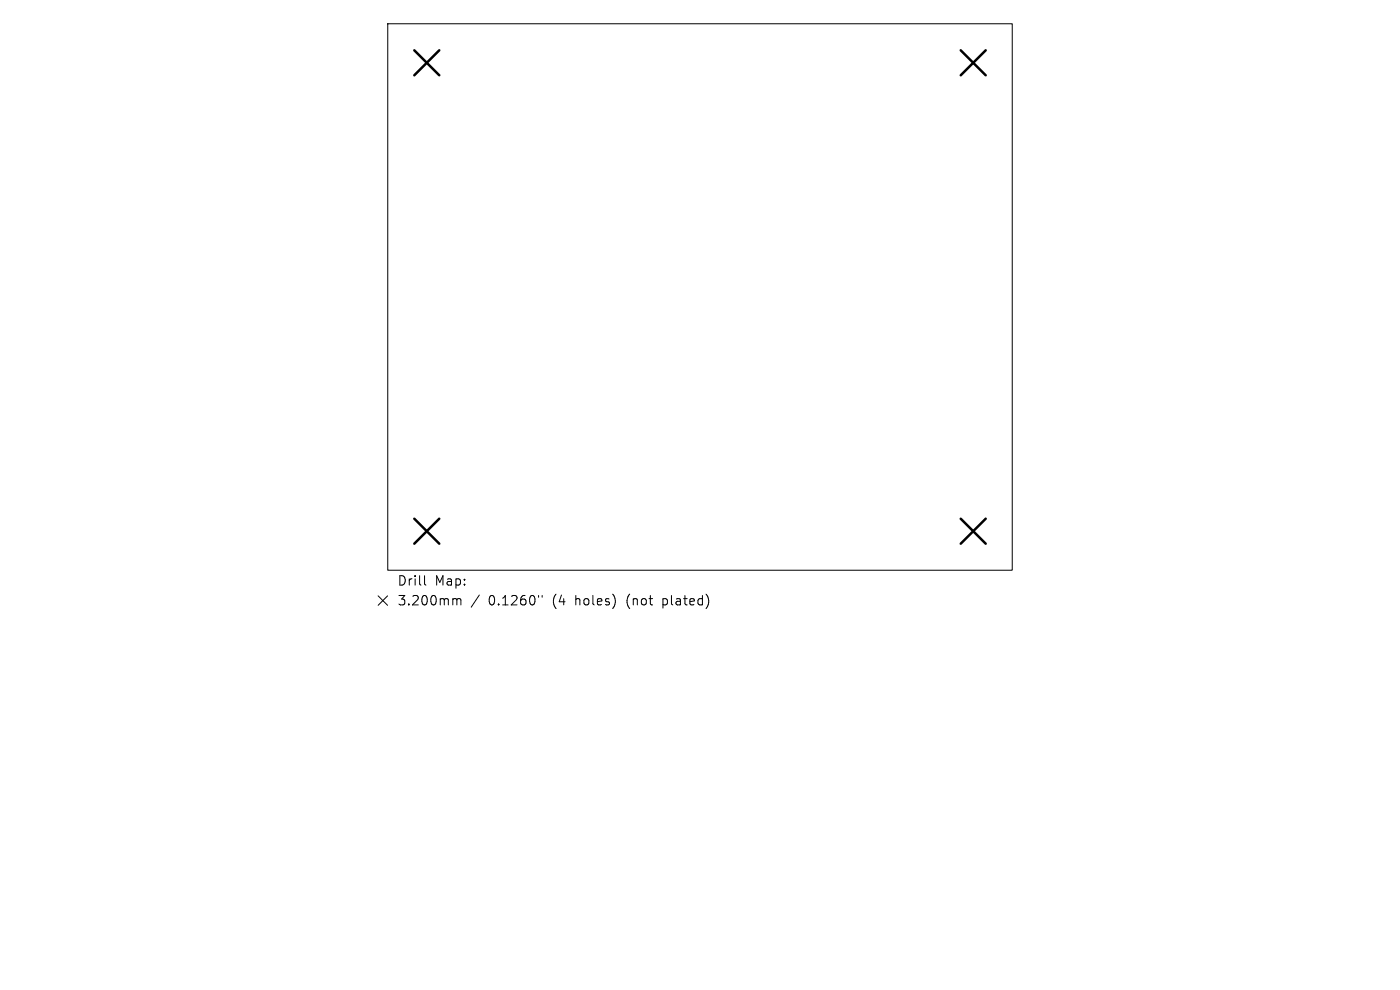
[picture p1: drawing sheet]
<svg xmlns="http://www.w3.org/2000/svg" width="297mm" height="210mm" viewBox="0 0 297 210" stroke-linecap="round" stroke-linejoin="round" font-family="sans-serif">
<defs><g id="words">
<g font-size="2.8">
<text x="84.2" y="124.5">Drill</text>
<text x="92.2" y="124.5">Map:</text>
<text x="84.2" y="128.7">3.200mm</text>
<text x="103.7" y="128.7">0.1260&quot;</text>
<text x="117.4" y="128.7">(4</text>
<text x="122.4" y="128.7">holes)</text>
<text x="133.4" y="128.7">(not</text>
<text x="141.2" y="128.7">plated)</text>
</g>
</g></defs>
<path d="M82.3 5h132.4v116h-132.4zM80.2 126.4l2 2M82.2 126.4l-2 2M90.1 122.1v1.7l.3 .3M96.4 127h.2l.3 .3M96.9 127.3l.3-.3 .5 .1 .1 1.2M96.9 127.3v1M101.7 126.2l-1.7 2.6M114.3 126.3v.4M115 126.3v.4" fill="none" stroke="#000" stroke-width=".21"/>
<path d="M87.9 10.7l5.3 5.3M93.2 10.7l-5.3 5.3M203.8 10.7l5.3 5.3M209.1 10.7l-5.3 5.3M87.9 110l5.3 5.3M93.2 110l-5.3 5.3M203.8 110l5.3 5.3M209.1 110l-5.3 5.3" fill="none" stroke="#000" stroke-width=".53"/>
<use href="#words"/>
</svg>
